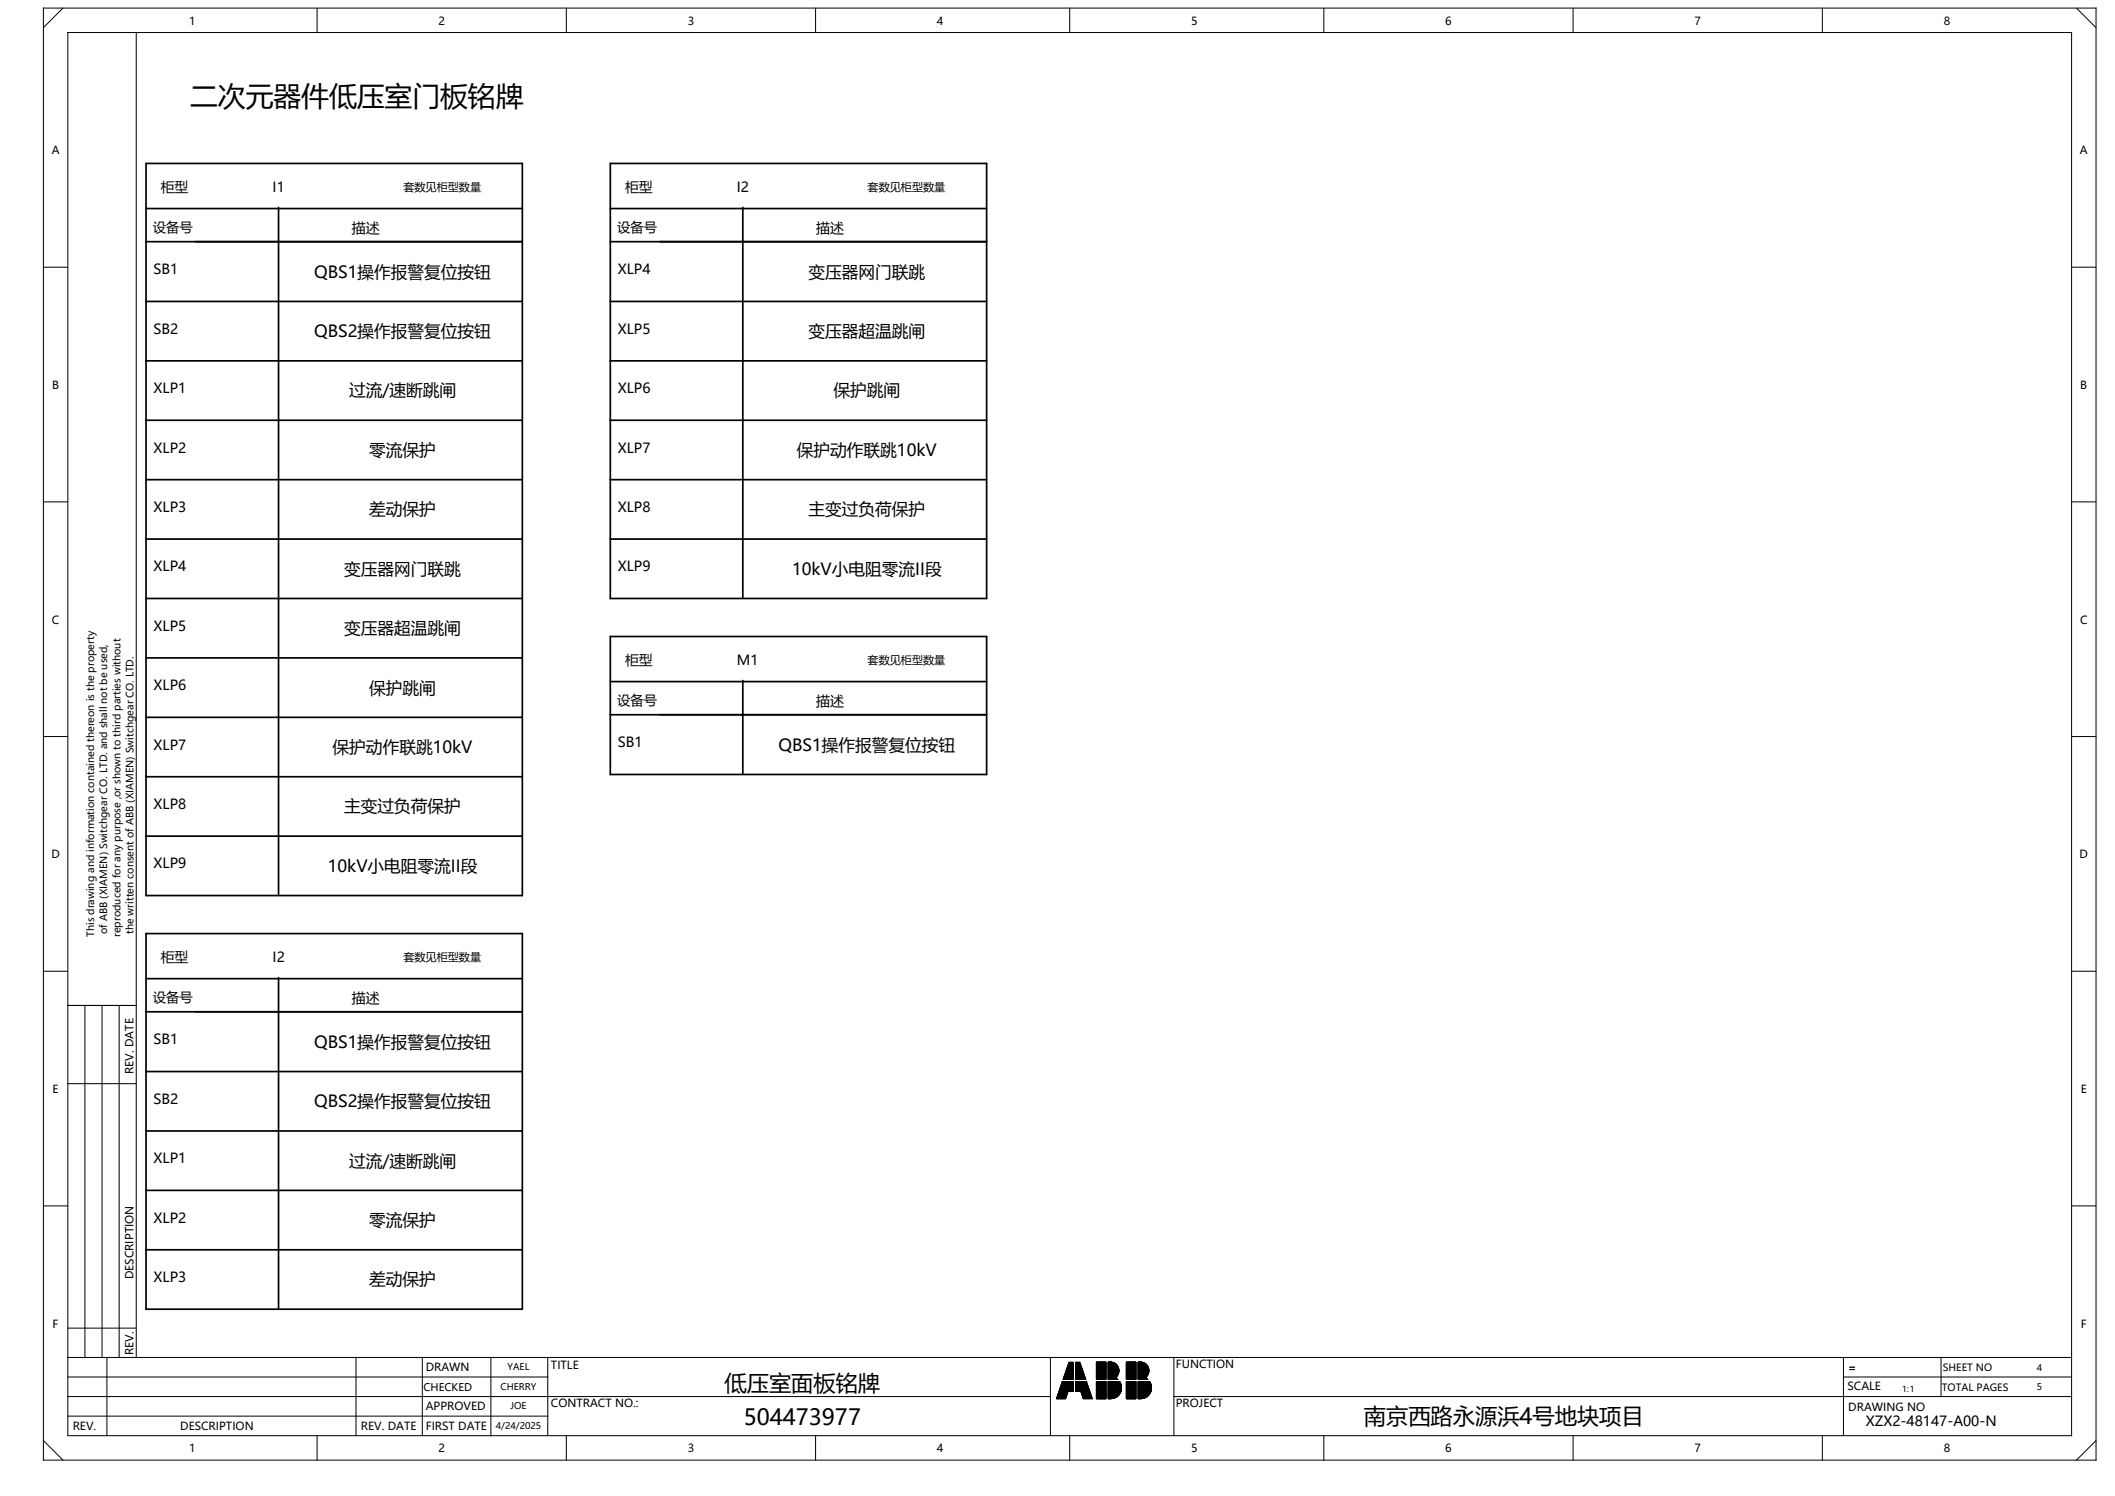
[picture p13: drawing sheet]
<svg xmlns="http://www.w3.org/2000/svg" width="297mm" height="210mm" viewBox="0 0 297 210" stroke-linecap="round" stroke-linejoin="round" font-family="sans-serif">
<defs><g id="words">
<text font-size="3.9" x="26.7" y="14.9">二次元器件低压室门板铭牌</text>
<g font-size="3.1">
<text x="101.8" y="195.2">低压室面板铭牌</text>
<text x="104.4" y="200">504473977</text>
<text x="191.5" y="199.9">南京西路永源浜4号地块项目</text>
</g>
<g font-size="2.3">
<text x="44.1" y="39">QBS1操作报警复位按钮</text>
<text x="113.5" y="39">变压器网门联跳</text>
<text x="44.1" y="47.3">QBS2操作报警复位按钮</text>
<text x="113.5" y="47.3">变压器超温跳闸</text>
<text x="49" y="55.7">过流/速断跳闸</text>
<text x="117.1" y="55.7">保护跳闸</text>
<text x="51.9" y="64">零流保护</text>
<text x="111.9" y="64">保护动作联跳10kV</text>
<text x="51.9" y="72.3">差动保护</text>
<text x="113.5" y="72.3">主变过负荷保护</text>
<text x="48.3" y="80.7">变压器网门联跳</text>
<text x="111.2" y="80.7">10kV小电阻零流II段</text>
<text x="48.3" y="89">变压器超温跳闸</text>
<text x="51.9" y="97.4">保护跳闸</text>
<text x="46.7" y="105.7">保护动作联跳10kV</text>
<text x="109.3" y="105.4">QBS1操作报警复位按钮</text>
<text x="48.3" y="114">主变过负荷保护</text>
<text x="46" y="122.4">10kV小电阻零流II段</text>
<text x="44.1" y="147.1">QBS1操作报警复位按钮</text>
<text x="44.1" y="155.4">QBS2操作报警复位按钮</text>
<text x="49" y="163.8">过流/速断跳闸</text>
<text x="51.9" y="172.1">零流保护</text>
<text x="51.9" y="180.4">差动保护</text>
</g>
<g font-size="2">
<text x="22.6" y="26.9">柜型</text>
<text x="38.3" y="26.9">I1</text>
<text x="87.8" y="26.9">柜型</text>
<text x="103.5" y="26.9">I2</text>
<text x="49.4" y="32.6">描述</text>
<text x="114.6" y="32.6">描述</text>
<text x="21.6" y="38.5">SB1</text>
<text x="86.8" y="38.5">XLP4</text>
<text x="21.6" y="46.8">SB2</text>
<text x="86.8" y="46.8">XLP5</text>
<text x="21.6" y="55.2">XLP1</text>
<text x="86.8" y="55.2">XLP6</text>
<text x="21.6" y="63.5">XLP2</text>
<text x="86.8" y="63.5">XLP7</text>
<text x="21.6" y="71.9">XLP3</text>
<text x="86.8" y="71.9">XLP8</text>
<text x="21.6" y="80.2">XLP4</text>
<text x="86.8" y="80.2">XLP9</text>
<text x="21.6" y="88.5">XLP5</text>
<text x="87.8" y="93.3">柜型</text>
<text x="103.5" y="93.3">M1</text>
<text x="21.6" y="96.9">XLP6</text>
<text x="114.6" y="99">描述</text>
<text x="21.6" y="105.2">XLP7</text>
<text x="86.8" y="104.9">SB1</text>
<text x="21.6" y="113.6">XLP8</text>
<text x="21.6" y="121.9">XLP9</text>
<text x="22.6" y="135">柜型</text>
<text x="38.3" y="135">I2</text>
<text x="49.4" y="140.7">描述</text>
<text x="21.6" y="146.6">SB1</text>
<text x="21.6" y="155">SB2</text>
<text x="21.6" y="163.3">XLP1</text>
<text x="21.6" y="171.6">XLP2</text>
<text x="21.6" y="180">XLP3</text>
<text x="262" y="200.2">XZX2-48147-A00-N</text>
</g>
<g font-size="1.9">
<text x="21.5" y="32.6">设备号</text>
<text x="86.7" y="32.6">设备号</text>
<text x="86.7" y="99">设备号</text>
<text x="21.5" y="140.7">设备号</text>
</g>
<g font-size="1.6">
<text x="26.6" y="3.5">1</text>
<text x="61.6" y="3.5">2</text>
<text x="96.6" y="3.5">3</text>
<text x="131.6" y="3.5">4</text>
<text x="167.3" y="3.5">5</text>
<text x="202.9" y="3.5">6</text>
<text x="237.9" y="3.5">7</text>
<text x="272.9" y="3.5">8</text>
<text x="7.3" y="21.7">A</text>
<text x="292.1" y="21.7">A</text>
<text x="56.6" y="26.8">套数见柜型数量</text>
<text x="121.8" y="26.8">套数见柜型数量</text>
<text x="7.3" y="54.6">B</text>
<text x="292.1" y="54.6">B</text>
<text x="7.3" y="87.5">C</text>
<text x="292.1" y="87.5">C</text>
<text x="121.8" y="93.2">套数见柜型数量</text>
<text x="7.2" y="120.5">D</text>
<text x="292" y="120.5">D</text>
<text x="56.6" y="134.9">套数见柜型数量</text>
<text x="7.4" y="153.4">E</text>
<text x="18.7" y="150.7" transform="rotate(-90 18.7 150.7)">REV. DATE</text>
<text x="292.2" y="153.4">E</text>
<text x="18.7" y="179.6" transform="rotate(-90 18.7 179.6)">DESCRIPTION</text>
<text x="7.4" y="186.4">F</text>
<text x="18.7" y="190.2" transform="rotate(-90 18.7 190.2)">REV.</text>
<text x="165.1" y="192">FUNCTION</text>
<text x="292.2" y="186.4">F</text>
<text x="59.8" y="192.5">DRAWN</text>
<text x="59.8" y="198">APPROVED</text>
<text x="77.4" y="192.2">TITLE</text>
<text x="77.4" y="197.5">CONTRACT NO.:</text>
<text x="165.1" y="197.5">PROJECT</text>
<text x="259.4" y="195.1">SCALE</text>
<text x="259.6" y="192.5">=</text>
<text x="10.2" y="200.8">REV.</text>
<text x="25.3" y="200.8">DESCRIPTION</text>
<text x="26.6" y="203.9">1</text>
<text x="50.7" y="200.8">REV. DATE</text>
<text x="59.8" y="200.7">FIRST DATE</text>
<text x="61.6" y="203.9">2</text>
<text x="96.6" y="203.9">3</text>
<text x="131.6" y="203.9">4</text>
<text x="167.3" y="203.9">5</text>
<text x="202.9" y="203.9">6</text>
<text x="237.9" y="203.9">7</text>
<text x="259.6" y="198">DRAWING NO</text>
<text x="272.9" y="203.9">8</text>
</g>
<text font-size="1.5" x="59.5" y="195.2">CHECKED</text>
<g font-size="1.4">
<text x="13.2" y="131.5" transform="rotate(-90 13.2 131.5)">This drawing and information contained thereon is the property</text>
<text x="15.1" y="131.1" transform="rotate(-90 15.1 131.1)">of ABB (XIAMEN) Switchgear CO. LTD. and shall not be used,</text>
<text x="16.9" y="131.5" transform="rotate(-90 16.9 131.5)">reproduced for any purpose ,or shown to third parties without</text>
<text x="18.8" y="131.1" transform="rotate(-90 18.8 131.1)">the written consent of ABB (XIAMEN) Switchgear CO. LTD.</text>
<text x="272.7" y="195.3">TOTAL PAGES</text>
<text x="272.8" y="192.5">SHEET NO</text>
</g>
<g font-size="1.3">
<text x="70.3" y="195.1">CHERRY</text>
<text x="71.3" y="192.3">YAEL</text>
<text x="71.7" y="197.8">JOE</text>
<text x="286" y="192.4">4</text>
<text x="286" y="195.2">5</text>
<text x="69.6" y="200.6">4/24/2025</text>
</g>
<text font-size="1.2" x="267.1" y="195.4">1:1</text>
</g></defs>
<g fill="none" stroke="#000" stroke-width=".14">
<path d="M6.1 1.1h288.2v203.9h-288.2zM8.8 1.1l-2.7 2.8M9.5 4.6h281.4v196.9h-281.4zM19.1 4.6v186M44.5 1.1v3.5M79.5 1.1v3.5M114.5 1.1v3.5M150.2 1.1v3.5M185.9 1.1v3.5M220.9 1.1v3.5M255.9 1.1v3.5M291.6 1.1l2.7 2.8"/>
<path d="M6.1 37.5h3.4M290.9 37.5h3.4M6.1 70.5h3.4M290.9 70.5h3.4M6.1 103.4h3.4M290.9 103.4h3.4M6.1 136.3h3.4M290.9 136.3h3.4M9.5 141.1h9.6M9.5 152.1h9.6M11.9 141.1v49.5M14.3 141.1v49.5"/>
<path d="M16.7 141.1v49.5M6.1 169.3h3.4M290.9 169.3h3.4M9.5 198.8h67.4M9.5 196h138M9.5 193.3h67.4M9.5 190.6h281.4M9.5 186.4h9.6M15 190.6v10.9M50 190.6v10.9M59.3 190.6v10.9M68.9 190.6v11"/>
<path d="M76.9 190.6v10.9M147.5 190.6v10.9M149.2 194l-.8 2.3h1.2l.4-1M149.2 194h1.5v1.3h-.7M149.2 194l.8 1.3M150.1 191.2h.6v2.4h-1.4zM151 191.2h.6l.9 2.4h-1.5zM152.6 194l.8 2.3h-1.3l-.3-1M152.6 194h-1.6v1.3h.8M152.6 194l-.8 1.3M154 191.2h1.3v2.4h-1.3zM154 193.9h1.3v2.4h-1.3z"/>
<path d="M155.6 194h1.6M155.6 191.2h.6M155.6 192.6h1.5M155.6 191.7h1.3M155.6 191.8h1.4M155.6 191.9h1.4M155.6 192h1.5M155.6 192.1h1.5M155.6 192.2h1.5M155.6 192.3h1.5M155.6 192.7h1.5M155.6 192.8h1.5"/>
<path d="M155.6 192.8h1.4M155.6 192.9h1.4M155.6 193h1.4M155.6 193.1h1.3M155.6 191.6h1.2M155.6 191.4h.9M155.6 191.4h1M155.6 191.5h1.1M155.6 191.3h.8M155.6 193.2h1.2M155.6 195.2h1.8M155.6 194.3h1.8"/>
<path d="M155.6 194.4h1.8M155.6 194.1h1.7M155.6 194.2h1.7M155.6 194.2h1.8M155.6 193.5h1.2M155.6 194h1.7M155.6 194.5h1.8M155.6 194.5h1.9M155.6 194.6h1.9M155.6 194.7h1.9M155.6 194.8h1.9M155.6 194.9h1.9"/>
<path d="M155.6 195h1.9M155.6 195.1h1.9M155.6 195.5h1.7M155.6 195.6h1.7M155.6 195.6h1.6M155.6 195.7h1.6M155.6 195.8h1.5M155.6 195.9h1.5M155.6 195.9h1.4M155.6 196h1.3M155.6 196.1h1.2M155.6 195.3h1.8"/>
<path d="M155.6 195.4h1.8M155.6 193.3h1.2M155.6 193.3h1.1M155.6 193.4h1M155.6 193.5h1.1M155.6 196.1h1.1M155.6 196.2h1M155.6 196.3h.8M155.6 192.4h1.5M155.6 192.5h1.5M155.9 191.2a1.2 1.2 0 0 1 1.2 .9 1.2 1.2 0 0 1-.5 1.3M155.9 191.2h.1"/>
<path d="M155.9 191.2h-.3v2.4h1.3M155.9 191.2h.3M156.2 191.2l.2 .1M156.4 191.3l.1 .1M156.4 196.3h-.5M156.5 191.4h.1M156.6 193.4l.1 .1M156.6 196.2l-.2 .1M156.6 193.4l.3 .2M156.6 191.4l.1 .1M156.7 193.3l-.1 .1M156.7 193.5h.1"/>
<path d="M156.7 196.1l-.1 .1M156.7 191.5l.1 .1M156.8 193.3h-.1M156.8 191.6l.1 .1M156.8 193.5l.1 .1M156.8 196.1h-.1M156.8 193.2v.1M156.9 191.7h.1M156.9 193.1l-.1 .1M156.9 191.7l.1 .1M156.9 196l-.1 .1M156.9 193.1h.1"/>
<path d="M157 191.8v.1M157 193l-.1 .1M157 191.9h.1M157 195.9l-.1 .1M157 192.9v.1M157 191.9l.1 .1M157 192.8v.1M157.1 192v.1M157.1 192.8h-.1M157.1 195.9h-.1M157.1 192.1h.1M157.1 192.7v.1"/>
<path d="M157.1 192.1v.1M157.1 192.6v.1M157.1 192.2v.1M157.1 192.6h.1M157.1 192.3v.1M157.1 192.5v.1M157.1 192.4h.1M157.1 192.4v.1M157.1 195.8v.1M157.2 195.7l-.1 .1M157.2 193.9a1.54 1.54 0 0 1-1.3 2.4M157.2 193.9h-1.6v2.4h.3"/>
<path d="M157.2 193.9v.1M157.2 194h.1M157.2 195.6v.1M157.3 194v.1M157.3 195.6h-.1M157.3 194.1v.1M157.3 195.5v.1M157.3 194.2h.1M157.4 195.4l-.1 .1M157.4 194.2v.1M157.4 195.4h.1M157.4 194.3v.1"/>
<path d="M157.4 195.3v.1M157.4 194.4v.1M157.4 195.2v.1M157.4 194.5h.1M157.4 195.2h.1M157.5 194.5v.1M157.5 195.1l-.1 .1M157.5 194.6v.1M157.5 195v.1M157.5 194.7h.1M157.5 194.9v.1M157.5 194.7v.1"/>
<path d="M157.5 194.9h.1M157.5 194.8v.1M158.2 191.2h1.3v2.4h-1.3zM158.2 193.9h1.3v2.4h-1.3zM159.8 194h1.6M159.8 191.2h.6M159.8 192.6h1.5M159.8 191.7h1.3M159.8 191.8h1.4M159.8 191.9h1.4M159.8 192h1.5M159.8 192.1h1.5"/>
<path d="M159.8 192.2h1.5M159.8 192.3h1.5M159.8 192.7h1.5M159.8 192.8h1.5M159.8 192.8h1.4M159.8 192.9h1.4M159.8 193h1.4M159.8 193.1h1.3M159.8 191.6h1.2M159.8 191.4h.9M159.8 191.4h1M159.8 191.5h1.1"/>
<path d="M159.8 191.3h.8M159.8 193.2h1.2M159.8 195.2h1.9M159.8 195.2h1.8M159.8 194.3h1.8M159.8 194.4h1.8M159.8 194.1h1.7M159.8 194.2h1.8M159.8 193.5h1.2M159.8 194h1.7M159.8 194.5h1.9M159.8 194.6h1.9"/>
<path d="M159.8 194.7h1.9M159.8 194.8h1.9M159.8 194.9h1.9M159.8 195h1.9M159.8 195.1h1.9M159.8 195.5h1.7M159.8 195.6h1.7M159.8 195.6h1.6M159.8 195.7h1.6M159.8 195.8h1.5M159.8 195.9h1.5M159.8 195.9h1.4"/>
<path d="M159.8 196h1.3M159.8 196.1h1.2M159.8 195.3h1.8M159.8 195.4h1.8M159.8 193.3h1.2M159.8 193.3h1.1M159.8 193.4h1M159.8 193.5h1.1M159.8 196.1h1.1M159.8 196.2h1M159.8 196.3h.8M159.8 192.4h1.5"/>
<path d="M159.8 192.5h1.5M160.1 191.2a1.2 1.2 0 0 1 1.2 .9 1.2 1.2 0 0 1-.5 1.3M160.1 191.2h.1M160.1 191.2h-.3v2.4h1.3M160.1 191.2h.3M160.4 191.2l.2 .1M160.6 191.3l.1 .1M160.6 196.3h-.4M160.7 191.4h.1M160.8 193.4l.1 .1M160.8 196.2l-.2 .1M160.8 193.4l.3 .2"/>
<path d="M160.8 191.4l.1 .1M160.9 193.3l-.1 .1M160.9 193.5h.1M160.9 196.1l-.1 .1M160.9 191.5l.1 .1M161 193.3h-.1M161 191.6l.1 .1M161 193.5l.1 .1M161 196.1h-.1M161 193.2v.1M161.1 191.7h.1M161.1 193.1l-.1 .1"/>
<path d="M161.1 191.7l.1 .1M161.1 196l-.1 .1M161.1 193.1h.1M161.2 191.8v.1M161.2 193l-.1 .1M161.2 191.9h.1M161.2 195.9l-.1 .1M161.2 192.9v.1M161.2 191.9l.1 .1M161.2 192.8v.1M161.3 192v.1M161.3 192.8h-.1"/>
<path d="M161.3 195.9h-.1M161.3 192.1h.1M161.3 192.7v.1M161.3 192.1v.1M161.3 192.6v.1M161.3 192.2v.1M161.3 192.6h.1M161.3 192.3v.1M161.3 192.5v.1M161.3 192.4h.1M161.3 192.4v.1M161.3 195.8v.1"/>
<path d="M161.4 195.7l-.1 .1M161.4 193.9a1.54 1.54 0 0 1-1.2 2.4M161.4 193.9h-1.6v2.4h.4M161.4 193.9v.1M161.4 194h.1M161.4 195.6v.1M161.5 194v.1M161.5 195.6h-.1M161.5 194.1l.1 .1M161.5 195.5v.1M161.6 194.2h.1M161.6 195.4l-.1 .1"/>
<path d="M161.6 194.2v.1M161.6 195.4h.1M161.6 194.3v.1M161.6 195.3v.1M161.6 194.4l.1 .1M161.6 195.2v.1M161.7 194.5h.1M161.7 195.2h-.1M161.7 194.5v.1M161.7 195.1v.1M161.7 194.6v.1M161.7 195v.1"/>
<path d="M161.7 194.9v.1M161.7 194.7h.1M161.7 194.9h.1M161.7 194.7v.1M161.7 194.8v.1M164.8 196h126.1M164.8 190.6v10.9M258.9 193.3h32M258.9 190.6v10.9M272.6 190.6v5.4M6.1 202.2l2.7 2.8M44.5 201.5v3.5"/>
<path d="M79.5 201.5v3.5M114.5 201.5v3.5M150.2 201.5v3.5M185.9 201.5v3.5M220.9 201.5v3.5M255.9 201.5v3.5M294.3 202.2l-2.7 2.8"/>
</g>
<g fill="#000" stroke="#000" stroke-width=".14">
<path d="M149.2 194h1.5v1.3h-.7zM149.2 194l.8 1.3-.4 1h-1.2zM150.1 191.2h.6v2.4h-1.4zM151 191.2h.6l.9 2.4h-1.5zM151 194h1.6l-.8 1.3h-.8zM152.6 194l.8 2.3h-1.3l-.3-1zM154 191.2h1.3v2.4h-1.3zM154 193.9h1.3v2.4h-1.3zM155.6 192.6h1.5zM155.6 191.7l1.4 .1zM155.6 191.8l1.4 .1zM155.6 191.9h1.4z"/>
<path d="M155.6 191.9l1.5 .1zM155.6 192l1.5 .1zM155.6 192.1h1.5zM155.6 192.1l1.5 .1zM155.6 192.2l1.5 .1zM155.6 191.7h1.3zM155.6 192.7h1.5zM155.6 192.8h1.5zM155.6 192.8h1.4zM155.6 192.9h1.4zM155.6 193h1.4zM155.6 191.6l1.3 .1z"/>
<path d="M155.6 191.4h1zM155.6 191.4l1.1 .1zM155.6 191.5l1.2 .1zM155.6 191.2h.6zM155.6 191.2l.8 .1zM155.6 191.3l.9 .1zM155.6 193.1h1.3zM155.6 195.2h1.8zM155.6 194.3l1.8 .1zM155.6 194.1l1.7 .1zM155.6 194.2h1.8zM155.6 194.2l1.8 .1z"/>
<path d="M155.6 193.5h1.2l.1 .1h-1.3zM155.6 193.9l1.6 .1zM155.6 194h1.7zM155.6 194l1.7 .1zM155.6 194.4l1.8 .1zM155.6 194.5h1.9zM155.6 194.5l1.9 .1zM155.6 194.6l1.9 .1zM155.6 194.7h1.9zM155.6 194.7l1.9 .1zM155.6 194.8h1.9zM155.6 194.9h1.9z"/>
<path d="M155.6 195h1.9zM155.6 195.1h1.9zM155.6 195.5h1.7zM155.6 195.6h1.7zM155.6 195.6h1.6zM155.6 195.7h1.6zM155.6 195.8h1.5zM155.6 195.9h1.5zM155.6 195.9h1.4zM155.6 196h1.3zM155.6 195.3h1.8zM155.6 195.4h1.8z"/>
<path d="M155.6 193.2h1.2zM155.6 193.3h1.2zM155.6 193.3h1.1zM155.6 193.4l1.1 .1zM155.6 193.5h1.2zM155.6 196.1h1.2zM155.6 196.1h1.1zM155.6 196.2h1zM155.6 196.3h.8zM155.6 192.3l1.5 .1zM155.6 192.4h1.5zM155.6 192.5h1.5z"/>
<path d="M158.2 191.2h1.3v2.4h-1.3zM158.2 193.9h1.3v2.4h-1.3zM159.8 195.2h1.9zM159.8 194h1.7zM159.8 194.3l1.8 .1zM159.8 194.2l1.8 .1zM159.8 194.2h1.8zM159.8 194.1l1.8 .1zM159.8 194l1.7 .1zM159.8 195.1h1.9zM159.8 195h1.9zM159.8 194.9h1.9z"/>
<path d="M159.8 194.8h1.9zM159.8 194.7l1.9 .1zM159.8 194.7h1.9zM159.8 194.6l1.9 .1zM159.8 194.5l1.9 .1zM159.8 194.5h1.9zM159.8 194.4l1.9 .1zM159.8 195.6h1.7zM159.8 195.5h1.7zM159.8 195.4h1.8zM159.8 195.3h1.8zM159.8 195.2h1.8z"/>
<path d="M159.8 193.1h1.3zM159.8 193.5h1.2l.1 .1h-1.3zM159.8 193.5h1.2zM159.8 193.4l1.1 .1zM159.8 193.3h1.1zM159.8 193.3h1.2zM159.8 193.2h1.2zM159.8 195.9h1.4zM159.8 196.3h.8zM159.8 196.2h1zM159.8 196.1h1.1zM159.8 196.1h1.2z"/>
<path d="M159.8 196h1.3zM159.8 193.9l1.6 .1zM159.8 195.9h1.5zM159.8 195.8h1.5zM159.8 195.7h1.6zM159.8 195.6h1.6zM159.8 191.9h1.4zM159.8 191.8l1.4 .1zM159.8 191.7l1.4 .1zM159.8 191.2l.8 .1zM159.8 191.2h.6zM159.8 191.6l1.3 .1z"/>
<path d="M159.8 191.5l1.2 .1zM159.8 191.4l1.1 .1zM159.8 191.4h1zM159.8 191.7h1.3zM159.8 191.3l.9 .1zM159.8 193h1.4zM159.8 192.9h1.4zM159.8 192.8h1.4zM159.8 192.6h1.5zM159.8 192.2l1.5 .1zM159.8 192.1l1.5 .1zM159.8 192.1h1.5z"/>
<path d="M159.8 192.3l1.5 .1zM159.8 192.5h1.5zM159.8 192.4h1.5zM159.8 192l1.5 .1zM159.8 192.7h1.5zM159.8 192.8h1.5zM159.8 191.9l1.5 .1z"/>
</g>
<g fill="none" stroke="#000" stroke-width=".24">
<path d="M20.5 33.9h52.8v-11h-52.8v102.8h52.8v-8.2M20.5 29.3h52.8M39.1 29.1v13.1M73.3 34.1v8.2h-52.8M85.7 33.9h52.8v-11h-52.8v61.1h52.8v-8.2M85.7 29.3h52.8M104.3 29.1v13.1M138.5 34.1v8.2h-52.8M39.1 42.3v8.2M39.1 50.6v8.2M39.1 58.9v8.3M73.3 42.4v8.3h-52.8"/>
<path d="M73.3 50.8v8.2h-52.8M73.3 59.1v8.2h-52.8M104.3 42.3v8.2M104.3 50.6v8.2M104.3 58.9v8.3M138.5 42.4v8.3h-52.8M138.5 50.8v8.2h-52.8M138.5 59.1v8.2h-52.8M39.1 67.3v8.2M39.1 75.6v8.3M73.3 67.4v8.3h-52.8M73.3 75.8v8.2h-52.8"/>
<path d="M104.3 67.3v8.2M104.3 75.6v8.3M138.5 67.4v8.3h-52.8M39.1 84v8.2M39.1 92.3v8.2M73.3 84.1v8.3h-52.8M73.3 92.5v8.2h-52.8M85.7 95.7h52.8M104.3 95.5v13.1M39.1 100.6v8.3M39.1 109v8.2M39.1 117.3v8.3"/>
<path d="M73.3 100.8v8.2h-52.8M73.3 109.1v8.3h-52.8M85.7 100.3h52.8v-10.9h-52.8v19.3h52.8v-8.2M20.5 137.4h52.8M39.1 137.2v13.1M20.5 142h52.8v-11h-52.8v52.8h52.8v-8.3M39.1 150.4v8.2M39.1 158.7v8.2M73.3 142.2v8.2h-52.8M73.3 150.5v8.3h-52.8M73.3 158.9v8.2h-52.8M39.1 167v8.3"/>
<path d="M39.1 175.4v8.2M73.3 167.2v8.2h-52.8"/>
</g>
<use href="#words"/>
</svg>
